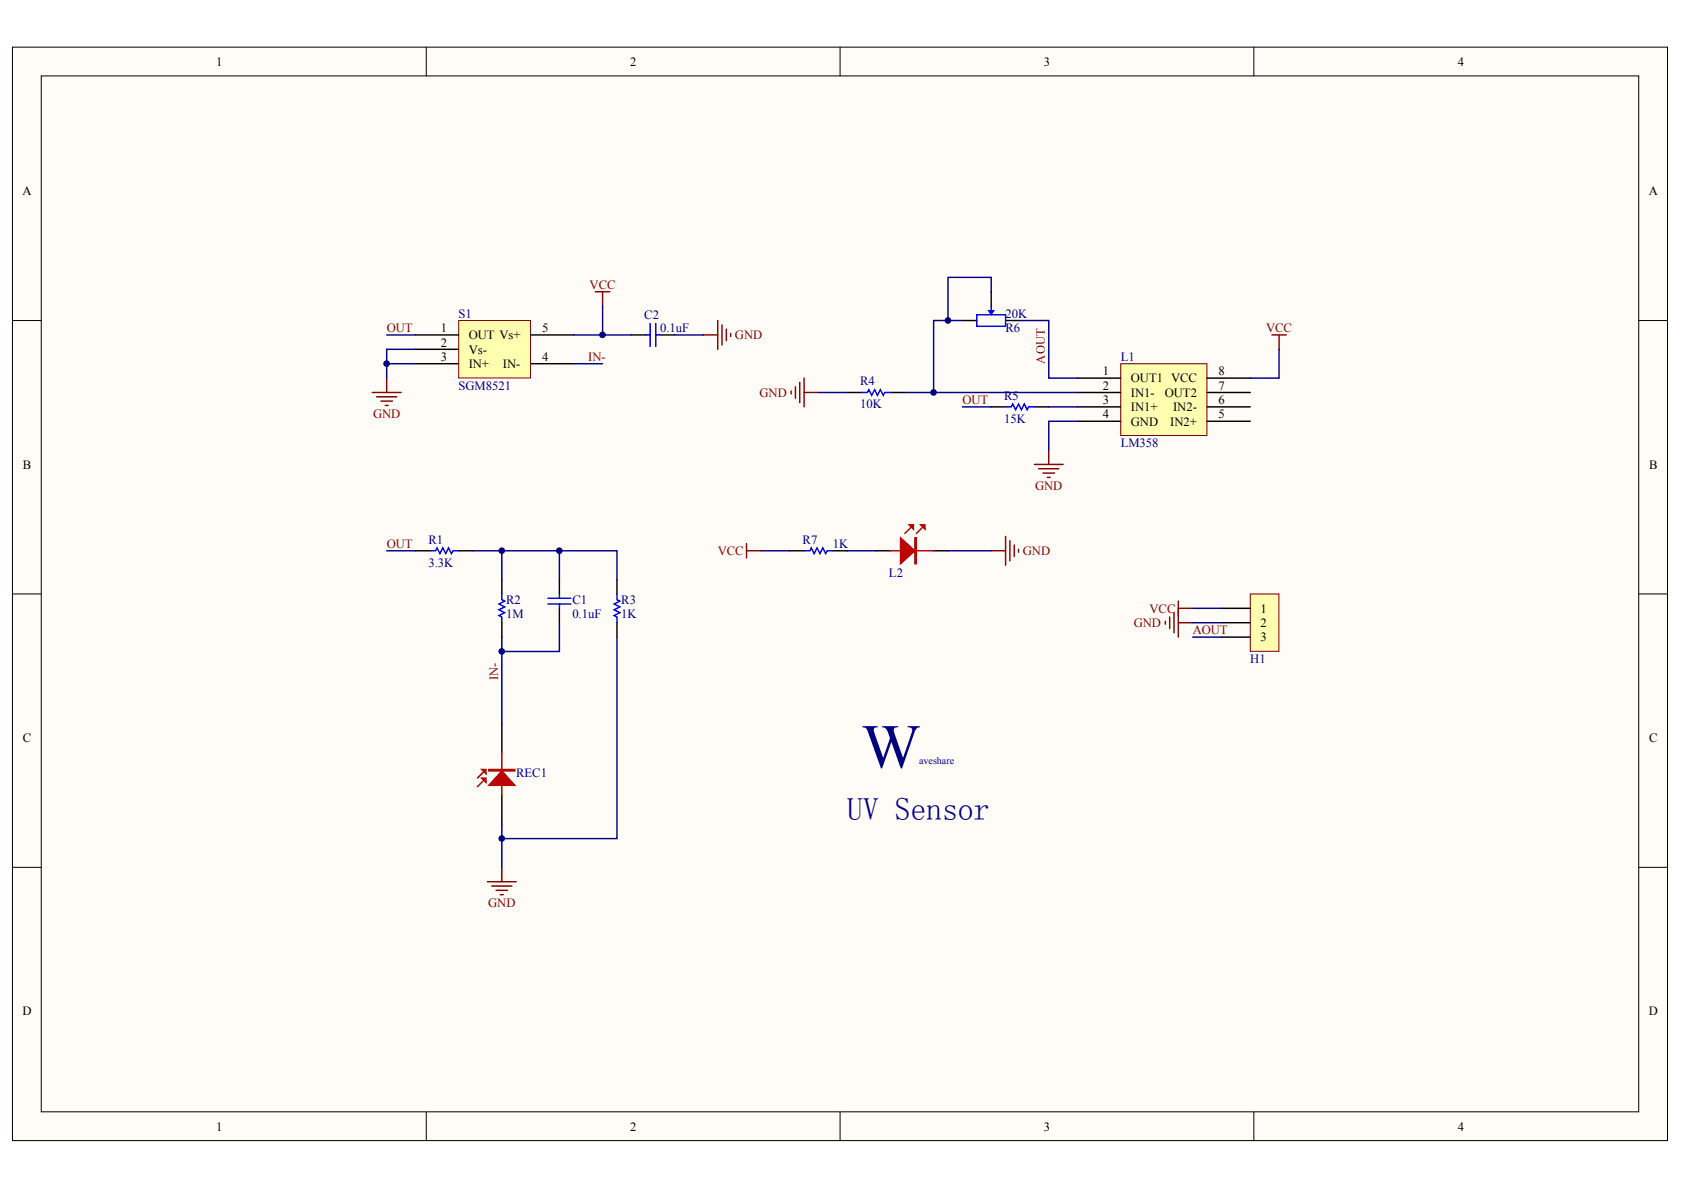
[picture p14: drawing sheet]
<svg xmlns="http://www.w3.org/2000/svg" width="297mm" height="210mm" viewBox="0 0 297 210" stroke-linecap="round" stroke-linejoin="round" font-family="sans-serif">
<defs><g id="words">
<text font-size="11" fill="#000080" x="152" y="135.4">W</text>
<text font-size="5.6" fill="#000080" x="149.4" y="144.6">UV Sensor</text>
<g font-size="2.2">
<text x="38.1" y="11.6">1</text>
<text x="111.1" y="11.6">2</text>
<text x="184.1" y="11.6">3</text>
<text x="257.1" y="11.6">4</text>
<text x="3.9" y="34.4">A</text>
<text x="290.8" y="34.4">A</text>
<text x="77.8" y="58.6">1</text>
<text x="82.7" y="59.9">OUT Vs+</text>
<text x="95.6" y="58.6">5</text>
<text x="77.8" y="61.1">2</text>
<text x="77.8" y="63.7">3</text>
<text x="82.7" y="62.4">Vs-</text>
<text x="82.7" y="64.9">IN+</text>
<text x="88.7" y="64.9">IN-</text>
<text x="95.6" y="63.7">4</text>
<text x="194.5" y="66.2">1</text>
<text x="194.5" y="68.7">2</text>
<text x="194.5" y="71.3">3</text>
<text x="199.5" y="67.5">OUT1 VCC</text>
<text x="199.5" y="70">IN1-</text>
<text x="205.5" y="70">OUT2</text>
<text x="214.9" y="71.3">6</text>
<text x="214.9" y="68.7">7</text>
<text x="214.9" y="66.2">8</text>
<text x="194.5" y="73.8">4</text>
<text x="199.5" y="72.5">IN1+</text>
<text x="199.5" y="75.1">GND</text>
<text x="206.4" y="75.1">IN2+</text>
<text x="206.9" y="72.5">IN2-</text>
<text x="214.9" y="73.8">5</text>
<text x="4" y="82.6">B</text>
<text x="290.9" y="82.6">B</text>
<text x="222.3" y="108.1">1</text>
<text x="222.3" y="110.6">2</text>
<text x="222.3" y="113.2">3</text>
<text x="4" y="130.9">C</text>
<text x="290.9" y="130.9">C</text>
<text x="3.9" y="179.1">D</text>
<text x="290.8" y="179.1">D</text>
<text x="38.1" y="199.4">1</text>
<text x="111.1" y="199.4">2</text>
<text x="184.1" y="199.4">3</text>
<text x="257.1" y="199.4">4</text>
</g>
<g font-size="2.2" fill="#800000">
<text x="104" y="51">VCC</text>
<text x="68.2" y="58.6">OUT</text>
<text x="129.6" y="59.9">GND</text>
<text x="223.3" y="58.6">VCC</text>
<text x="103.7" y="63.7">IN-</text>
<text x="184.3" y="64.2" transform="rotate(-90 184.3 64.2)">AOUT</text>
<text x="134" y="70">GND</text>
<text x="169.8" y="71.3">OUT</text>
<text x="65.8" y="73.8">GND</text>
<text x="182.6" y="86.5">GND</text>
<text x="68.2" y="96.7">OUT</text>
<text x="126.6" y="97.9">VCC</text>
<text x="180.4" y="97.9">GND</text>
<text x="200" y="110.6">GND</text>
<text x="202.8" y="108.1">VCC</text>
<text x="210.4" y="111.9">AOUT</text>
<text x="87.8" y="120" transform="rotate(-90 87.8 120)">IN-</text>
<text x="86.1" y="160.1">GND</text>
</g>
<g font-size="2.2" fill="#000080">
<text x="80.9" y="56">S1</text>
<text x="113.7" y="56.3">C2</text>
<text x="116.4" y="58.6">0.1uF</text>
<text x="177.4" y="56">20K</text>
<text x="177.4" y="58.6">R6</text>
<text x="197.7" y="63.7">L1</text>
<text x="80.9" y="68.7">SGM8521</text>
<text x="151.7" y="68">R4</text>
<text x="177.1" y="70.5">R5</text>
<text x="151.7" y="72">10K</text>
<text x="177.1" y="74.6">15K</text>
<text x="197.7" y="78.9">LM358</text>
<text x="75.6" y="95.9">R1</text>
<text x="141.6" y="95.9">R7</text>
<text x="75.6" y="100">3.3K</text>
<text x="146.9" y="96.7">1K</text>
<text x="156.8" y="101.7">L2</text>
<text x="89.3" y="106.6">R2</text>
<text x="101" y="106.6">C1</text>
<text x="109.6" y="106.6">R3</text>
<text x="89.3" y="109.1">1M</text>
<text x="101" y="109.1">0.1uF</text>
<text x="109.6" y="109.1">1K</text>
<text x="220.5" y="117">H1</text>
<text x="91.1" y="137">REC1</text>
</g>
<text font-size="1.8" fill="#000080" x="162.1" y="134.8">aveshare</text>
</g></defs>
<g fill="#fffcf8" stroke="#000" stroke-width=".18">
<path d="M2.2 8.3h291.9v192.9h-291.9z"/>
<path d="M7.3 13.4h281.8v182.7h-281.8z"/>
</g>
<path d="M75.2 8.3v5.1M148.2 8.3v5.1M221.2 8.3v5.1M2.2 56.5h5.1M289.1 56.5h5.1M2.2 104.8h5.1M289.1 104.8h5.1M2.2 153h5.1M289.1 153h5.1M75.2 196.1v5.1M148.2 196.1v5.1M221.2 196.1v5.1" fill="none" stroke="#000" stroke-width=".18"/>
<path d="M80.9 56.5h12.7v10.2h-12.7z" fill="#ffffb0" stroke="#800000" stroke-width=".18"/>
<g fill="none" stroke="#000" stroke-width=".25">
<path d="M73.3 59.1h7.6M93.6 59.1h7.6M111.4 59.1h2.5M116.4 59.1h2.6M73.3 61.6h7.6M73.3 64.2h7.6M93.6 64.2h7.6M73.3 97.2h2.5M80.9 97.2h2.5M88.5 102.2v2.6M88.5 109.8v2.6M98.7 102.2v2.6"/>
<path d="M98.7 107.3v2.5M108.8 102.2v2.6M108.8 109.8v2.6M88.5 127.6v5.1M88.5 140.3v5.1"/>
</g>
<g fill="none" stroke="#800000" stroke-width=".25">
<path d="M105 51.5h2.6M106.3 51.5v2.5M124.1 59.1h2.5M126.6 56.5v5.1M127.4 57.3v3.6M128.1 58.1v2M128.9 58.8v.5M65.7 69.2h5M66.4 70h3.6M67.2 70.8h2M68 71.5h.5M68.2 66.7v2.5"/>
<path d="M86 155.5h5.1M86.7 156.3h3.6M87.5 157.1h2M88.3 157.8h.5M88.5 153v2.5"/>
</g>
<g fill="none" stroke="#000080" stroke-width=".25">
<path d="M68.2 59.1h5.1M101.2 59.1h10.2M106.3 54v5.1M119 59.1h5.1M73.3 64.2h-5.1v2.5M73.3 61.6h-5.1v2.6M101.2 64.2h5.1M68.2 97.2h5.1M83.4 97.2h15.3v5M88.5 97.2v5M98.7 97.2h10.1v5M88.5 112.4v15.2"/>
<path d="M98.7 109.8v5.1h-10.2M108.8 112.4v35.5h-20.3M88.5 145.4v7.6"/>
</g>
<path d="M113.9 59.1h.8M114.7 57v4.1M115.7 57v4.1M115.7 59.1h.7M75.8 97.2h1l.3-.6 .5 1.1 .5-1.1 .5 1.1 .5-1.1 .5 1.1 .3-.5h1M88.5 104.8v1l.5 .2-1 .5 1 .5-1 .6 1 .5-1 .5 .5 .2v1M96.6 105.5h4.1M96.6 106.5h4.1M98.7 104.8v.7M98.7 106.5v.8M108.8 104.8v1l.5 .2-1 .5 1 .5-1 .6 1 .5-1 .5 .5 .2v1" fill="none" stroke="#00f" stroke-width=".25"/>
<path d="M85.2 136.2l-1 1.1M85.2 137.8l-1 1M88.5 132.7v7.6" fill="none" stroke="#bf0000" stroke-width=".25"/>
<g fill="#bf0000" stroke="#bf0000" stroke-width=".25">
<path d="M88.5 136l2.3 2.5h-4.6z"/>
<path d="M85 135.7h.7v.8z"/>
<path d="M85 137.3h.7v.7z"/>
<path d="M86.2 135.7h4.6v.3h-4.6z" fill-rule="evenodd"/>
</g>
<path d="M197.7 64.2h15.2v12.6h-15.2z" fill="#ffffb0" stroke="#800000" stroke-width=".18"/>
<g fill="none" stroke="#000" stroke-width=".25">
<path d="M169.8 56.5h2.5M174.8 51.5v2.5M177.4 56.5h2.5M149.4 69.2h2.6M157.1 69.2h2.5M174.8 71.8h2.6M182.5 71.8h2.5M190.1 66.7h7.6M190.1 69.2h7.6M190.1 71.8h7.6M190.1 74.3h7.6M212.9 66.7h7.6"/>
<path d="M212.9 69.2h7.6M212.9 71.8h7.6M212.9 74.3h7.6"/>
</g>
<path d="M224.3 59.1h2.6M225.6 59.1v2.5M139.5 69v.5M140.3 68.2v2M141.1 67.5v3.5M141.8 66.7v5.1M141.8 69.2h2.6M185 79.4v2.5M182.5 81.9h5M183.2 82.7h3.6M184 83.4h2M184.7 84.2h.5" fill="none" stroke="#800000" stroke-width=".25"/>
<path d="M169.8 56.5h-5.1v12.7M174.8 51.5v-2.6h-7.6v7.6M179.9 56.5h5.1v10.2h5.1M144.4 69.2h5M159.6 69.2h30.5M169.8 71.8h5M185 71.8h5.1M190.1 74.3h-5.1v5.1M225.6 61.6v5.1h-5.1" fill="none" stroke="#000080" stroke-width=".25"/>
<path d="M172.3 55.5h5.1v2.1h-5.1zM174.8 54v1.3M152 69.2h1l.3-.5 .5 1 .5-1 .5 1 .5-1 .5 1 .2-.5h1.1M177.4 71.8h1l.2-.5 .6 1 .5-1 .5 1 .5-1 .5 1 .2-.5h1.1" fill="none" stroke="#00f" stroke-width=".25"/>
<path d="M174.3 54.8h1l-.5 .7z" fill="#00f" stroke="#00f" stroke-width=".18"/>
<path d="M220.5 104.8h5.1v10.1h-5.1z" fill="#ffffb0" stroke="#800000" stroke-width=".18"/>
<path d="M139.3 97.2h2.5M146.9 97.2h2.5M154.5 97.2h2.6M164.7 97.2h2.5M215.5 107.3h5M215.5 109.8h5M215.5 112.4h5" fill="none" stroke="#000" stroke-width=".25"/>
<g fill="none" stroke="#800000" stroke-width=".25">
<path d="M131.7 97.2h2.5M131.7 95.9v2.5M174.8 97.2h2.6M177.4 94.6v5.1M178.1 95.4v3.5M178.9 96.1v2.1M179.7 96.9v.5M205.6 109.6v.5M206.3 108.8v2.1M207.1 108.1v3.5M207.8 106v6.4M207.8 107.3h2.6"/>
<path d="M207.8 109.8h2.6"/>
</g>
<path d="M134.2 97.2h5.1M149.4 97.2h5.1M167.2 97.2h7.6M210.4 107.3h5.1M210.4 109.8h5.1M210.4 112.4h5.1" fill="none" stroke="#000080" stroke-width=".25"/>
<path d="M141.8 97.2h1l.3-.6 .5 1.1 .5-1.1 .5 1.1 .5-1.1 .5 1.1 .3-.5h1" fill="none" stroke="#00f" stroke-width=".25"/>
<path d="M157.1 97.2h7.6M160.6 93.1l-1 1M162.6 93.1l-1 1" fill="none" stroke="#bf0000" stroke-width=".25"/>
<g fill="#bf0000" stroke="#bf0000" stroke-width=".25">
<path d="M158.8 94.9l2.6 2.3-2.6 2.2z"/>
<path d="M162.4 92.6h.8v.7z"/>
<path d="M160.4 92.6h.7v.7z"/>
<path d="M161.4 94.9h.2v4.5h-.2z" fill-rule="evenodd"/>
</g>
<g fill="#000080" stroke="#000080" stroke-width=".18">
<circle cx="68.2" cy="64.1" r=".5"/>
<circle cx="88.5" cy="147.9" r=".5"/>
<circle cx="88.5" cy="114.9" r=".5"/>
<circle cx="88.5" cy="97.1" r=".5"/>
<circle cx="98.7" cy="97.1" r=".5"/>
<circle cx="106.3" cy="59.1" r=".5"/>
<circle cx="164.7" cy="69.2" r=".5"/>
<circle cx="167.2" cy="56.5" r=".5"/>
</g>
<use href="#words"/>
</svg>
